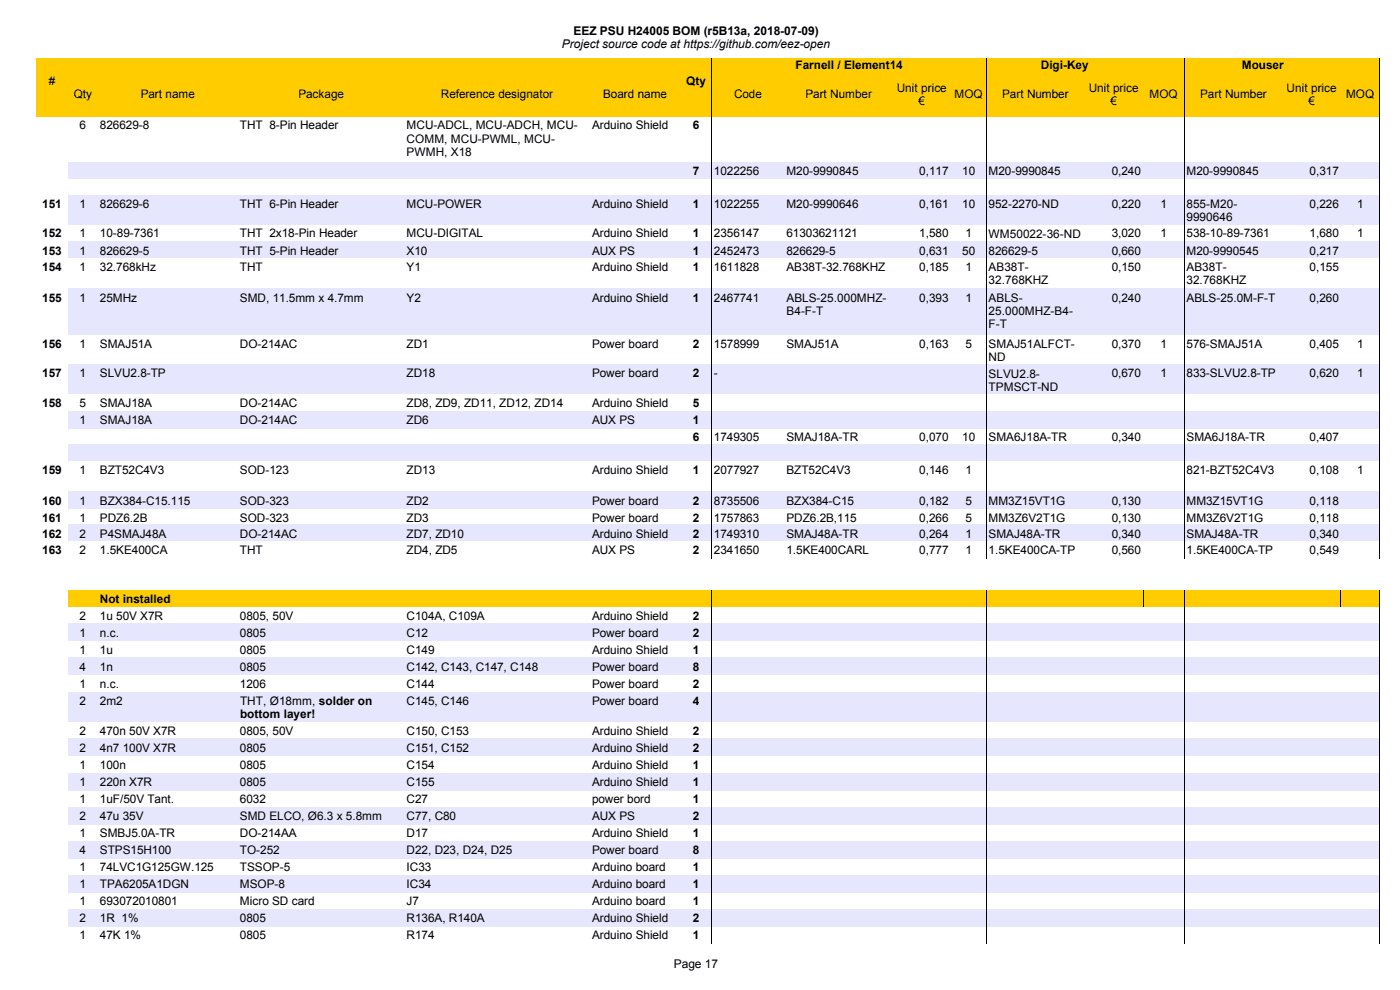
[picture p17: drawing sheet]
<svg xmlns="http://www.w3.org/2000/svg" width="297mm" height="210mm" viewBox="0 0 297 210" stroke-linecap="round" stroke-linejoin="round" font-family="sans-serif">
<defs><g id="words">
<g font-size="2.5">
<text x="119.2" y="10.2">Project source code at https://github.com/eez-open</text>
<text x="121.7" y="7.4">EEZ PSU H24005 BOM (r5B13a, 2018-07-09)</text>
<text x="10.3" y="18">#</text>
<text x="145.6" y="18">Qty</text>
<text x="168.8" y="14.7">Farnell / Element14</text>
<text x="220.8" y="14.7">Digi-Key</text>
<text x="263.5" y="14.7">Mouser</text>
<text x="15.6" y="20.8">Qty</text>
<text x="29.8" y="20.8">Part name</text>
<text x="63.3" y="20.8">Package</text>
<text x="93.5" y="20.8">Reference designator</text>
<text x="128" y="20.8">Board name</text>
<text x="155.7" y="20.8">Code</text>
<text x="170.9" y="20.8">Part Number</text>
<text x="190.3" y="19.5">Unit price</text>
<text x="194.9" y="22.3">€</text>
<text x="202.5" y="20.8">MOQ</text>
<text x="212.6" y="20.8">Part Number</text>
<text x="231" y="19.5">Unit price</text>
<text x="235.6" y="22.3">€</text>
<text x="243.9" y="20.8">MOQ</text>
<text x="254.6" y="20.8">Part Number</text>
<text x="272.9" y="19.5">Unit price</text>
<text x="277.6" y="22.3">€</text>
<text x="285.6" y="20.8">MOQ</text>
<text x="16.9" y="27.4">6</text>
<text x="21.2" y="27.4">826629-8</text>
<text x="50.9" y="27.4">THT 8-Pin Header</text>
<text x="86.3" y="27.4">MCU-ADCL, MCU-ADCH, MCU-</text>
<text x="125.6" y="27.4">Arduino Shield</text>
<text x="147" y="27.4">6</text>
<text x="86.3" y="30.3">COMM, MCU-PWML, MCU-</text>
<text x="86.3" y="33.1">PWMH, X18</text>
<text x="147" y="37.2">7</text>
<text x="151.4" y="37.2">1022256</text>
<text x="166.8" y="37.2">M20-9990845</text>
<text x="195" y="37.2">0,117</text>
<text x="204.1" y="37.2">10</text>
<text x="209.7" y="37.2">M20-9990845</text>
<text x="235.8" y="37.2">0,240</text>
<text x="251.7" y="37.2">M20-9990845</text>
<text x="277.8" y="37.2">0,317</text>
<text x="9" y="44.1">151</text>
<text x="16.9" y="44.1">1</text>
<text x="21.2" y="44.1">826629-6</text>
<text x="50.9" y="44.1">THT 6-Pin Header</text>
<text x="86.3" y="44.1">MCU-POWER</text>
<text x="125.6" y="44.1">Arduino Shield</text>
<text x="147" y="44.1">1</text>
<text x="151.4" y="44.1">1022255</text>
<text x="166.8" y="44.1">M20-9990646</text>
<text x="195" y="44.1">0,161</text>
<text x="204.1" y="44.1">10</text>
<text x="209.7" y="44.1">952-2270-ND</text>
<text x="235.8" y="44.1">0,220</text>
<text x="246.2" y="44.1">1</text>
<text x="251.7" y="44.1">855-M20-</text>
<text x="251.7" y="46.9">9990646</text>
<text x="277.8" y="44.1">0,226</text>
<text x="287.9" y="44.1">1</text>
<text x="9" y="50.4">152</text>
<text x="16.9" y="50.4">1</text>
<text x="21.2" y="50.4">10-89-7361</text>
<text x="50.9" y="50.4">THT 2x18-Pin Header</text>
<text x="86.3" y="50.4">MCU-DIGITAL</text>
<text x="125.6" y="50.4">Arduino Shield</text>
<text x="147" y="50.4">1</text>
<text x="151.4" y="50.4">2356147</text>
<text x="166.8" y="50.4">61303621121</text>
<text x="195" y="50.4">1,580</text>
<text x="204.8" y="50.4">1</text>
<text x="209.7" y="50.4">WM50022-36-ND</text>
<text x="235.8" y="50.4">3,020</text>
<text x="246.2" y="50.4">1</text>
<text x="251.7" y="50.4">538-10-89-7361</text>
<text x="277.8" y="50.4">1,680</text>
<text x="287.9" y="50.4">1</text>
<text x="9" y="54">153</text>
<text x="9" y="57.4">154</text>
<text x="16.9" y="54">1</text>
<text x="16.9" y="57.4">1</text>
<text x="21.2" y="54">826629-5</text>
<text x="21.2" y="57.4">32.768kHz</text>
<text x="50.9" y="54">THT 5-Pin Header</text>
<text x="50.9" y="57.4">THT</text>
<text x="86.3" y="54">X10</text>
<text x="86.3" y="57.4">Y1</text>
<text x="125.6" y="54">AUX PS</text>
<text x="125.6" y="57.4">Arduino Shield</text>
<text x="147" y="54">1</text>
<text x="147" y="57.4">1</text>
<text x="151.4" y="54">2452473</text>
<text x="151.4" y="57.4">1611828</text>
<text x="166.8" y="54">826629-5</text>
<text x="166.8" y="57.4">AB38T-32.768KHZ</text>
<text x="195" y="54">0,631</text>
<text x="195" y="57.4">0,185</text>
<text x="204.1" y="54">50</text>
<text x="204.8" y="57.4">1</text>
<text x="209.7" y="54">826629-5</text>
<text x="209.7" y="57.5">AB38T-</text>
<text x="235.8" y="54">0,660</text>
<text x="235.8" y="57.4">0,150</text>
<text x="251.7" y="54">M20-9990545</text>
<text x="251.7" y="57.5">AB38T-</text>
<text x="277.8" y="54">0,217</text>
<text x="277.8" y="57.4">0,155</text>
<text x="9" y="64">155</text>
<text x="16.9" y="64">1</text>
<text x="21.2" y="64">25MHz</text>
<text x="50.9" y="64">SMD, 11.5mm x 4.7mm</text>
<text x="86.3" y="64">Y2</text>
<text x="125.6" y="64">Arduino Shield</text>
<text x="147" y="64">1</text>
<text x="151.4" y="64">2467741</text>
<text x="166.8" y="64">ABLS-25.000MHZ-</text>
<text x="195" y="64">0,393</text>
<text x="204.8" y="64">1</text>
<text x="209.7" y="60.3">32.768KHZ</text>
<text x="209.7" y="64">ABLS-</text>
<text x="235.8" y="64">0,240</text>
<text x="251.7" y="64">ABLS-25.0M-F-T</text>
<text x="251.7" y="60.3">32.768KHZ</text>
<text x="277.8" y="64">0,260</text>
<text x="166.8" y="66.8">B4-F-T</text>
<text x="209.7" y="66.8">25.000MHZ-B4-</text>
<text x="209.7" y="69.7">F-T</text>
<text x="9" y="73.8">156</text>
<text x="16.9" y="73.8">1</text>
<text x="21.2" y="73.8">SMAJ51A</text>
<text x="50.9" y="73.8">DO-214AC</text>
<text x="86.3" y="73.8">ZD1</text>
<text x="125.6" y="73.8">Power board</text>
<text x="147" y="73.8">2</text>
<text x="151.4" y="73.8">1578999</text>
<text x="166.8" y="73.8">SMAJ51A</text>
<text x="195" y="73.8">0,163</text>
<text x="204.8" y="73.8">5</text>
<text x="209.7" y="73.8">SMAJ51ALFCT-</text>
<text x="209.7" y="76.6">ND</text>
<text x="235.8" y="73.8">0,370</text>
<text x="246.2" y="73.8">1</text>
<text x="251.7" y="73.8">576-SMAJ51A</text>
<text x="277.8" y="73.8">0,405</text>
<text x="287.9" y="73.8">1</text>
<text x="9" y="80.1">157</text>
<text x="16.9" y="80.1">1</text>
<text x="21.2" y="80.1">SLVU2.8-TP</text>
<text x="86.3" y="80.1">ZD18</text>
<text x="125.6" y="80.1">Power board</text>
<text x="147" y="80.1">2</text>
<text x="151.4" y="80.1">-</text>
<text x="209.7" y="80.1">SLVU2.8-</text>
<text x="209.7" y="82.9">TPMSCT-ND</text>
<text x="235.8" y="80.1">0,670</text>
<text x="246.2" y="80.1">1</text>
<text x="251.7" y="80.1">833-SLVU2.8-TP</text>
<text x="277.8" y="80.1">0,620</text>
<text x="287.9" y="80.1">1</text>
<text x="9" y="86.4">158</text>
<text x="16.9" y="86.4">5</text>
<text x="21.2" y="86.4">SMAJ18A</text>
<text x="50.9" y="86.4">DO-214AC</text>
<text x="86.3" y="86.4">ZD8, ZD9, ZD11, ZD12, ZD14</text>
<text x="125.6" y="86.4">Arduino Shield</text>
<text x="147" y="86.4">5</text>
<text x="16.9" y="90">1</text>
<text x="21.2" y="90">SMAJ18A</text>
<text x="50.9" y="90">DO-214AC</text>
<text x="86.3" y="90">ZD6</text>
<text x="125.6" y="90">AUX PS</text>
<text x="147" y="90">1</text>
<text x="147" y="93.6">6</text>
<text x="151.4" y="93.6">1749305</text>
<text x="166.8" y="93.6">SMAJ18A-TR</text>
<text x="195" y="93.6">0,070</text>
<text x="204.1" y="93.6">10</text>
<text x="209.7" y="93.6">SMA6J18A-TR</text>
<text x="235.8" y="93.6">0,340</text>
<text x="251.7" y="93.6">SMA6J18A-TR</text>
<text x="277.8" y="93.6">0,407</text>
<text x="9" y="100.5">159</text>
<text x="16.9" y="100.5">1</text>
<text x="21.2" y="100.5">BZT52C4V3</text>
<text x="50.9" y="100.5">SOD-123</text>
<text x="86.3" y="100.5">ZD13</text>
<text x="125.6" y="100.5">Arduino Shield</text>
<text x="147" y="100.5">1</text>
<text x="151.4" y="100.5">2077927</text>
<text x="166.8" y="100.5">BZT52C4V3</text>
<text x="195" y="100.5">0,146</text>
<text x="204.8" y="100.5">1</text>
<text x="251.7" y="100.5">821-BZT52C4V3</text>
<text x="277.8" y="100.5">0,108</text>
<text x="287.9" y="100.5">1</text>
<text x="9" y="107">160</text>
<text x="16.9" y="107">1</text>
<text x="21.2" y="107">BZX384-C15.115</text>
<text x="50.9" y="107">SOD-323</text>
<text x="86.3" y="107">ZD2</text>
<text x="125.6" y="107">Power board</text>
<text x="147" y="107">2</text>
<text x="151.4" y="107">8735506</text>
<text x="166.8" y="107">BZX384-C15</text>
<text x="195" y="107">0,182</text>
<text x="204.8" y="107">5</text>
<text x="209.7" y="107">MM3Z15VT1G</text>
<text x="235.8" y="107">0,130</text>
<text x="251.7" y="107">MM3Z15VT1G</text>
<text x="277.8" y="107">0,118</text>
<text x="9" y="110.7">161</text>
<text x="16.9" y="110.7">1</text>
<text x="21.2" y="110.7">PDZ6.2B</text>
<text x="50.9" y="110.7">SOD-323</text>
<text x="86.3" y="110.7">ZD3</text>
<text x="125.6" y="110.7">Power board</text>
<text x="147" y="110.7">2</text>
<text x="151.4" y="110.7">1757863</text>
<text x="166.8" y="110.7">PDZ6.2B,115</text>
<text x="195" y="110.7">0,266</text>
<text x="204.8" y="110.7">5</text>
<text x="209.7" y="110.7">MM3Z6V2T1G</text>
<text x="235.8" y="110.7">0,130</text>
<text x="251.7" y="110.7">MM3Z6V2T1G</text>
<text x="277.8" y="110.7">0,118</text>
<text x="9" y="114.1">162</text>
<text x="9" y="117.5">163</text>
<text x="16.9" y="114.1">2</text>
<text x="16.9" y="117.5">2</text>
<text x="21.2" y="114.1">P4SMAJ48A</text>
<text x="21.2" y="117.5">1.5KE400CA</text>
<text x="50.9" y="114.1">DO-214AC</text>
<text x="50.9" y="117.5">THT</text>
<text x="86.3" y="114.1">ZD7, ZD10</text>
<text x="86.3" y="117.5">ZD4, ZD5</text>
<text x="125.6" y="114.1">Arduino Shield</text>
<text x="125.6" y="117.5">AUX PS</text>
<text x="147" y="114.1">2</text>
<text x="147" y="117.5">2</text>
<text x="151.4" y="114.1">1749310</text>
<text x="151.4" y="117.5">2341650</text>
<text x="166.8" y="114.1">SMAJ48A-TR</text>
<text x="166.8" y="117.5">1.5KE400CARL</text>
<text x="195" y="114.1">0,264</text>
<text x="195" y="117.5">0,777</text>
<text x="204.8" y="114.1">1</text>
<text x="204.8" y="117.5">1</text>
<text x="209.7" y="114.1">SMAJ48A-TR</text>
<text x="209.7" y="117.5">1.5KE400CA-TP</text>
<text x="235.8" y="114.1">0,340</text>
<text x="235.8" y="117.5">0,560</text>
<text x="251.7" y="114.1">SMAJ48A-TR</text>
<text x="251.7" y="117.5">1.5KE400CA-TP</text>
<text x="277.8" y="114.1">0,340</text>
<text x="277.8" y="117.5">0,549</text>
<text x="16.9" y="131.5">2</text>
<text x="21.2" y="128">Not installed</text>
<text x="21.2" y="131.5">1u 50V X7R</text>
<text x="50.9" y="131.5">0805, 50V</text>
<text x="86.3" y="131.5">C104A, C109A</text>
<text x="125.6" y="131.5">Arduino Shield</text>
<text x="147" y="131.5">2</text>
<text x="16.9" y="135.1">1</text>
<text x="21.2" y="135.1">n.c.</text>
<text x="50.9" y="135.1">0805</text>
<text x="86.3" y="135.1">C12</text>
<text x="125.6" y="135.1">Power board</text>
<text x="147" y="135.1">2</text>
<text x="16.9" y="138.7">1</text>
<text x="16.9" y="142.3">4</text>
<text x="21.2" y="138.7">1u</text>
<text x="21.2" y="142.3">1n</text>
<text x="50.9" y="138.7">0805</text>
<text x="50.9" y="142.3">0805</text>
<text x="86.3" y="138.7">C149</text>
<text x="86.3" y="142.3">C142, C143, C147, C148</text>
<text x="125.6" y="138.7">Arduino Shield</text>
<text x="125.6" y="142.3">Power board</text>
<text x="147" y="138.7">1</text>
<text x="147" y="142.3">8</text>
<text x="16.9" y="145.9">1</text>
<text x="16.9" y="149.5">2</text>
<text x="21.2" y="145.9">n.c.</text>
<text x="21.2" y="149.5">2m2</text>
<text x="50.9" y="145.9">1206</text>
<text x="50.9" y="149.6">THT, Ø18mm, solder on</text>
<text x="86.3" y="145.9">C144</text>
<text x="86.3" y="149.5">C145, C146</text>
<text x="125.6" y="145.9">Power board</text>
<text x="125.6" y="149.5">Power board</text>
<text x="147" y="145.9">2</text>
<text x="147" y="149.5">4</text>
<text x="16.9" y="155.8">2</text>
<text x="21.2" y="155.8">470n 50V X7R</text>
<text x="50.9" y="155.8">0805, 50V</text>
<text x="50.9" y="152.4">bottom layer!</text>
<text x="86.3" y="155.8">C150, C153</text>
<text x="125.6" y="155.8">Arduino Shield</text>
<text x="147" y="155.8">2</text>
<text x="16.9" y="159.5">2</text>
<text x="21.2" y="159.5">4n7 100V X7R</text>
<text x="50.9" y="159.5">0805</text>
<text x="86.3" y="159.5">C151, C152</text>
<text x="125.6" y="159.5">Arduino Shield</text>
<text x="147" y="159.5">2</text>
<text x="16.9" y="163.1">1</text>
<text x="16.9" y="166.7">1</text>
<text x="21.2" y="163.1">100n</text>
<text x="21.2" y="166.7">220n X7R</text>
<text x="50.9" y="163.1">0805</text>
<text x="50.9" y="166.7">0805</text>
<text x="86.3" y="163.1">C154</text>
<text x="86.3" y="166.7">C155</text>
<text x="125.6" y="163.1">Arduino Shield</text>
<text x="125.6" y="166.7">Arduino Shield</text>
<text x="147" y="163.1">1</text>
<text x="147" y="166.7">1</text>
<text x="16.9" y="170.3">1</text>
<text x="16.9" y="173.9">2</text>
<text x="21.2" y="170.3">1uF/50V Tant.</text>
<text x="21.2" y="173.9">47u 35V</text>
<text x="50.9" y="170.3">6032</text>
<text x="50.9" y="173.9">SMD ELCO, Ø6.3 x 5.8mm</text>
<text x="86.3" y="170.3">C27</text>
<text x="86.3" y="173.9">C77, C80</text>
<text x="125.6" y="170.3">power bord</text>
<text x="125.6" y="173.9">AUX PS</text>
<text x="147" y="170.3">1</text>
<text x="147" y="173.9">2</text>
<text x="16.9" y="177.6">1</text>
<text x="21.2" y="177.6">SMBJ5.0A-TR</text>
<text x="50.9" y="177.6">DO-214AA</text>
<text x="86.3" y="177.6">D17</text>
<text x="125.6" y="177.6">Arduino Shield</text>
<text x="147" y="177.6">1</text>
<text x="16.9" y="181.2">4</text>
<text x="16.9" y="184.8">1</text>
<text x="21.2" y="181.2">STPS15H100</text>
<text x="21.2" y="184.8">74LVC1G125GW.125</text>
<text x="50.9" y="181.2">TO-252</text>
<text x="50.9" y="184.8">TSSOP-5</text>
<text x="86.3" y="181.2">D22, D23, D24, D25</text>
<text x="86.3" y="184.8">IC33</text>
<text x="125.6" y="181.2">Power board</text>
<text x="125.6" y="184.8">Arduino board</text>
<text x="147" y="181.2">8</text>
<text x="147" y="184.8">1</text>
<text x="16.9" y="188.4">1</text>
<text x="21.2" y="188.4">TPA6205A1DGN</text>
<text x="50.9" y="188.4">MSOP-8</text>
<text x="86.3" y="188.4">IC34</text>
<text x="125.6" y="188.4">Arduino board</text>
<text x="147" y="188.4">1</text>
<text x="16.9" y="192">1</text>
<text x="16.9" y="195.7">2</text>
<text x="21.2" y="192">693072010801</text>
<text x="21.2" y="195.7">1R 1%</text>
<text x="50.9" y="192">Micro SD card</text>
<text x="50.9" y="195.7">0805</text>
<text x="86.3" y="192">J7</text>
<text x="86.3" y="195.7">R136A, R140A</text>
<text x="125.6" y="192">Arduino board</text>
<text x="125.6" y="195.7">Arduino Shield</text>
<text x="147" y="192">1</text>
<text x="147" y="195.7">2</text>
<text x="16.9" y="199.3">1</text>
<text x="21.2" y="199.3">47K 1%</text>
<text x="50.9" y="199.3">0805</text>
<text x="86.3" y="199.3">R174</text>
<text x="125.6" y="199.3">Arduino Shield</text>
<text x="147" y="199.3">1</text>
<text x="142.9" y="205.3">Page 17</text>
</g>
</g></defs>
<path d="M7.6 12.3h285v12.4h-285z" fill-rule="evenodd" fill="#fc0"/>
<path d="M151 12.4v12.3M209.3 12.4v12.3M251.2 12.4v12.3M292.7 12.4v12.3" fill="none" stroke="#000" stroke-width=".21"/>
<g fill="#e6e6ff">
<path d="M14.4 34.5h278.3v3.4h-278.3z" fill-rule="evenodd"/>
<path d="M14.4 41.3h278.3v6.4h-278.3z" fill-rule="evenodd"/>
<path d="M14.4 51.2h278.3v3.5h-278.3z" fill-rule="evenodd"/>
<path d="M14.4 61.2h278.3v9.8h-278.3z" fill-rule="evenodd"/>
<path d="M14.4 77.3h278.3v6.3h-278.3z" fill-rule="evenodd"/>
<path d="M14.4 87.3h278.3v3.6h-278.3z" fill-rule="evenodd"/>
<path d="M14.4 94.3h278.3v3.5h-278.3z" fill-rule="evenodd"/>
<path d="M14.4 104.3h278.3v3.6h-278.3z" fill-rule="evenodd"/>
<path d="M14.4 111.3h278.3v3.5h-278.3z" fill-rule="evenodd"/>
</g>
<path d="M14.4 125.3h278.3v3.4h-278.3z" fill-rule="evenodd" fill="#fc0"/>
<g fill="#e6e6ff">
<path d="M14.4 132.3h278.3v3.7h-278.3z" fill-rule="evenodd"/>
<path d="M14.4 139.6h278.3v3.6h-278.3z" fill-rule="evenodd"/>
<path d="M14.4 146.8h278.3v6.3h-278.3z" fill-rule="evenodd"/>
<path d="M14.4 156.7h278.3v3.7h-278.3z" fill-rule="evenodd"/>
<path d="M14.4 164h278.3v3.6h-278.3z" fill-rule="evenodd"/>
<path d="M14.4 171.2h278.3v3.6h-278.3z" fill-rule="evenodd"/>
<path d="M14.4 178.4h278.3v3.7h-278.3z" fill-rule="evenodd"/>
<path d="M14.4 185.7h278.3v3.6h-278.3z" fill-rule="evenodd"/>
<path d="M14.4 192.9h278.3v3.7h-278.3z" fill-rule="evenodd"/>
</g>
<path d="M151 24.7v93.8M209.3 24.7v93.8M251.2 24.7v93.8M292.7 24.7v93.8M151 125.3v74.9M209.3 125.3v74.9M242.5 125.3v3.5M251.2 125.3v74.9M284.5 125.3v3.5M292.7 125.3v74.9" fill="none" stroke="#000" stroke-width=".21"/>
<use href="#words"/>
</svg>
